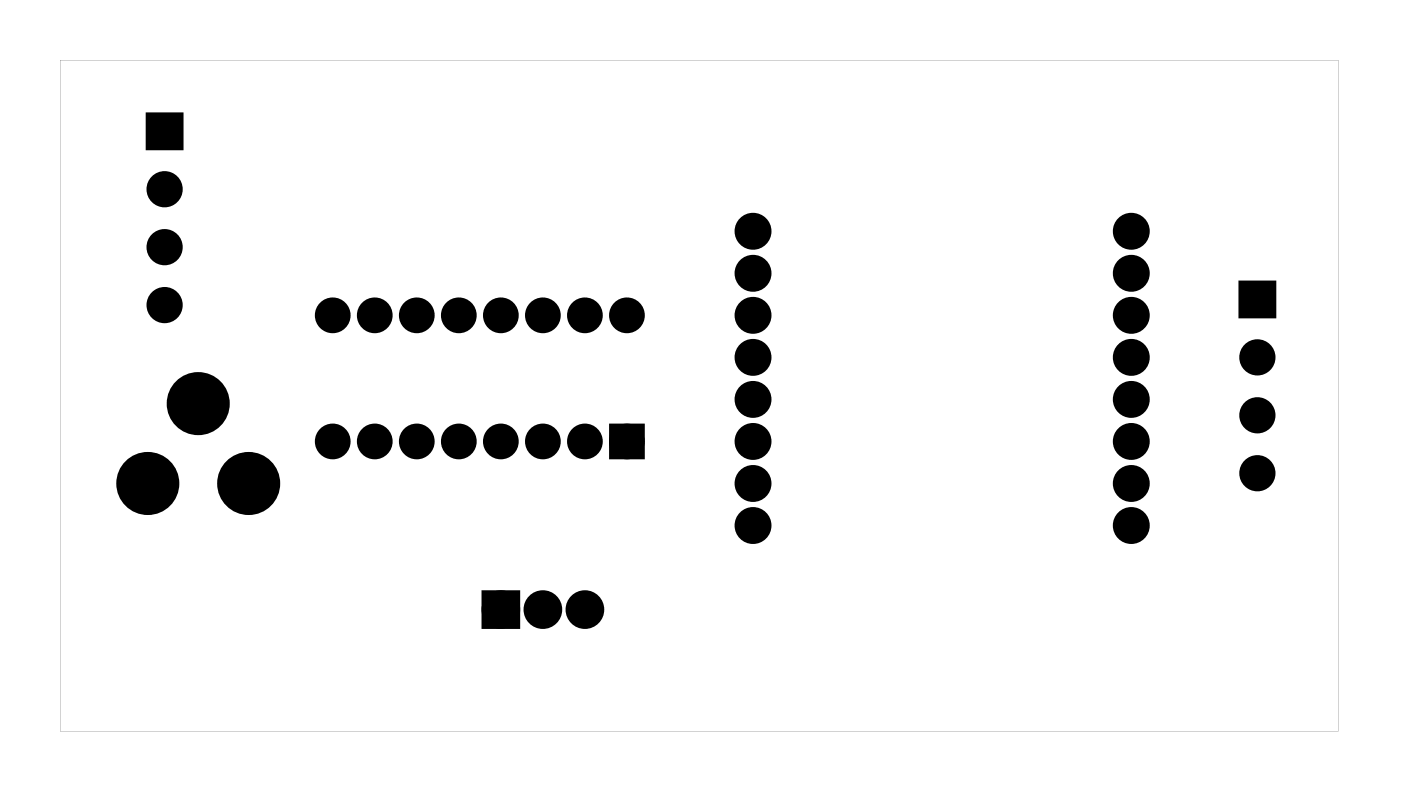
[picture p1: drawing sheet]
<svg xmlns="http://www.w3.org/2000/svg" width="85mm" height="48mm" viewBox="0 0 85 48" stroke-linecap="round" stroke-linejoin="round" font-family="sans-serif">
<g fill="#000">
<path d="M29.5 36h1.6v1.6h-1.6zM37.2 26h1.4v1.4h-1.4z"/>
<path d="M8.9 6.9v2.1h2.1v-2.1zM9.3 7.9a.6 .6 0 0 1 1.2 0 .6 .6 0 0 1-1.2 0z"/>
<path d="M75 17.1v2h2v-2zM75.4 18.1a.6 .6 0 0 1 1.2 0 .6 .6 0 0 1-1.2 0z"/>
<path d="M3.6 3.6v40.6h77.3v-40.6zM3.6 3.6h77.3v40.6h-77.3z"/>
</g>
<g fill="#000">
<circle cx="9.9" cy="18.4" r=".81"/>
<circle cx="9.9" cy="11.4" r=".81"/>
<circle cx="9.9" cy="7.9" r=".81"/>
<circle cx="9.9" cy="14.9" r=".81"/>
<circle cx="20.1" cy="19.1" r=".7"/>
<circle cx="22.6" cy="19.1" r=".7"/>
<circle cx="25.2" cy="19.1" r=".7"/>
<circle cx="27.7" cy="19.1" r=".7"/>
<circle cx="30.3" cy="19.1" r=".7"/>
<circle cx="32.8" cy="19.1" r=".7"/>
<circle cx="35.3" cy="19.1" r=".7"/>
<circle cx="37.9" cy="19.1" r=".7"/>
<circle cx="45.5" cy="14" r=".72"/>
<circle cx="45.5" cy="16.5" r=".72"/>
<circle cx="45.5" cy="19.1" r=".72"/>
<circle cx="68.4" cy="14" r=".72"/>
<circle cx="68.4" cy="19.1" r=".72"/>
<circle cx="68.4" cy="16.5" r=".72"/>
<circle cx="76" cy="18.1" r=".81"/>
<circle cx="8.9" cy="29.2" r="1.52"/>
<circle cx="12" cy="24.4" r="1.52"/>
<circle cx="15" cy="29.2" r="1.52"/>
<circle cx="20.1" cy="26.7" r=".7"/>
<circle cx="22.6" cy="26.7" r=".7"/>
<circle cx="25.2" cy="26.7" r=".7"/>
<circle cx="27.7" cy="26.7" r=".7"/>
<circle cx="30.3" cy="26.7" r=".7"/>
<circle cx="30.3" cy="36.8" r=".79"/>
<circle cx="32.8" cy="26.7" r=".7"/>
<circle cx="32.8" cy="36.8" r=".79"/>
<circle cx="35.3" cy="26.7" r=".7"/>
<circle cx="35.3" cy="36.8" r=".79"/>
<circle cx="37.9" cy="26.7" r=".7"/>
<circle cx="45.5" cy="31.8" r=".72"/>
<circle cx="45.5" cy="26.7" r=".72"/>
<circle cx="45.5" cy="29.2" r=".72"/>
<circle cx="45.5" cy="24.1" r=".72"/>
<circle cx="45.5" cy="21.6" r=".72"/>
<circle cx="68.4" cy="31.8" r=".72"/>
<circle cx="68.4" cy="26.7" r=".72"/>
<circle cx="68.4" cy="29.2" r=".72"/>
<circle cx="68.4" cy="21.6" r=".72"/>
<circle cx="68.4" cy="24.1" r=".72"/>
<circle cx="76" cy="28.6" r=".81"/>
<circle cx="76" cy="21.6" r=".81"/>
<circle cx="76" cy="25.1" r=".81"/>
</g>
<g fill="none" stroke="#000" stroke-width=".78" stroke-linecap="butt">
<circle cx="45.5" cy="19.1" r=".72"/>
<circle cx="45.5" cy="14" r=".72"/>
<circle cx="45.5" cy="16.5" r=".72"/>
<circle cx="68.4" cy="19.1" r=".72"/>
<circle cx="68.4" cy="14" r=".72"/>
<circle cx="68.4" cy="16.5" r=".72"/>
<circle cx="45.5" cy="24.1" r=".72"/>
<circle cx="45.5" cy="26.7" r=".72"/>
<circle cx="45.5" cy="21.6" r=".72"/>
<circle cx="45.5" cy="31.8" r=".72"/>
<circle cx="45.5" cy="29.2" r=".72"/>
<circle cx="68.4" cy="21.6" r=".72"/>
<circle cx="68.4" cy="24.1" r=".72"/>
<circle cx="68.4" cy="26.7" r=".72"/>
<circle cx="68.4" cy="29.2" r=".72"/>
<circle cx="68.4" cy="31.8" r=".72"/>
</g>
<g fill="none" stroke="#000" stroke-width=".76" stroke-linecap="butt">
<path d="M29.5 36h1.6v1.6h-1.6zM37.2 26h1.4v1.4h-1.4z"/>
<circle cx="20.1" cy="19.1" r=".7"/>
<circle cx="22.6" cy="19.1" r=".7"/>
<circle cx="25.2" cy="19.1" r=".7"/>
<circle cx="27.7" cy="19.1" r=".7"/>
<circle cx="30.3" cy="19.1" r=".7"/>
<circle cx="32.8" cy="19.1" r=".7"/>
<circle cx="35.3" cy="19.1" r=".7"/>
<circle cx="37.9" cy="19.1" r=".7"/>
<circle cx="8.9" cy="29.2" r="1.52"/>
<circle cx="12" cy="24.4" r="1.52"/>
<circle cx="15" cy="29.2" r="1.52"/>
<circle cx="20.1" cy="26.7" r=".7"/>
<circle cx="22.6" cy="26.7" r=".7"/>
<circle cx="25.2" cy="26.7" r=".7"/>
<circle cx="27.7" cy="26.7" r=".7"/>
<circle cx="30.3" cy="26.7" r=".7"/>
<circle cx="30.3" cy="36.8" r=".79"/>
<circle cx="32.8" cy="26.7" r=".7"/>
<circle cx="32.8" cy="36.8" r=".79"/>
<circle cx="35.3" cy="26.7" r=".7"/>
<circle cx="35.3" cy="36.8" r=".79"/>
<circle cx="37.9" cy="26.7" r=".7"/>
</g>
<g fill="none" stroke="#000" stroke-width=".57">
<circle cx="9.9" cy="7.9" r=".81"/>
<circle cx="9.9" cy="11.4" r=".81"/>
<circle cx="9.9" cy="18.4" r=".81"/>
<circle cx="9.9" cy="14.9" r=".81"/>
<circle cx="76" cy="18.1" r=".81"/>
<circle cx="76" cy="21.6" r=".81"/>
<circle cx="76" cy="28.6" r=".81"/>
<circle cx="76" cy="25.1" r=".81"/>
</g>
<g fill="none" stroke="#000" stroke-width=".25">
<path d="M8.9 6.9h2.1v2.1h-2.1zM75 17.1h2v2h-2z"/>
<circle cx="9.9" cy="7.9" r=".6"/>
<circle cx="76" cy="18.1" r=".6"/>
</g>
</svg>
